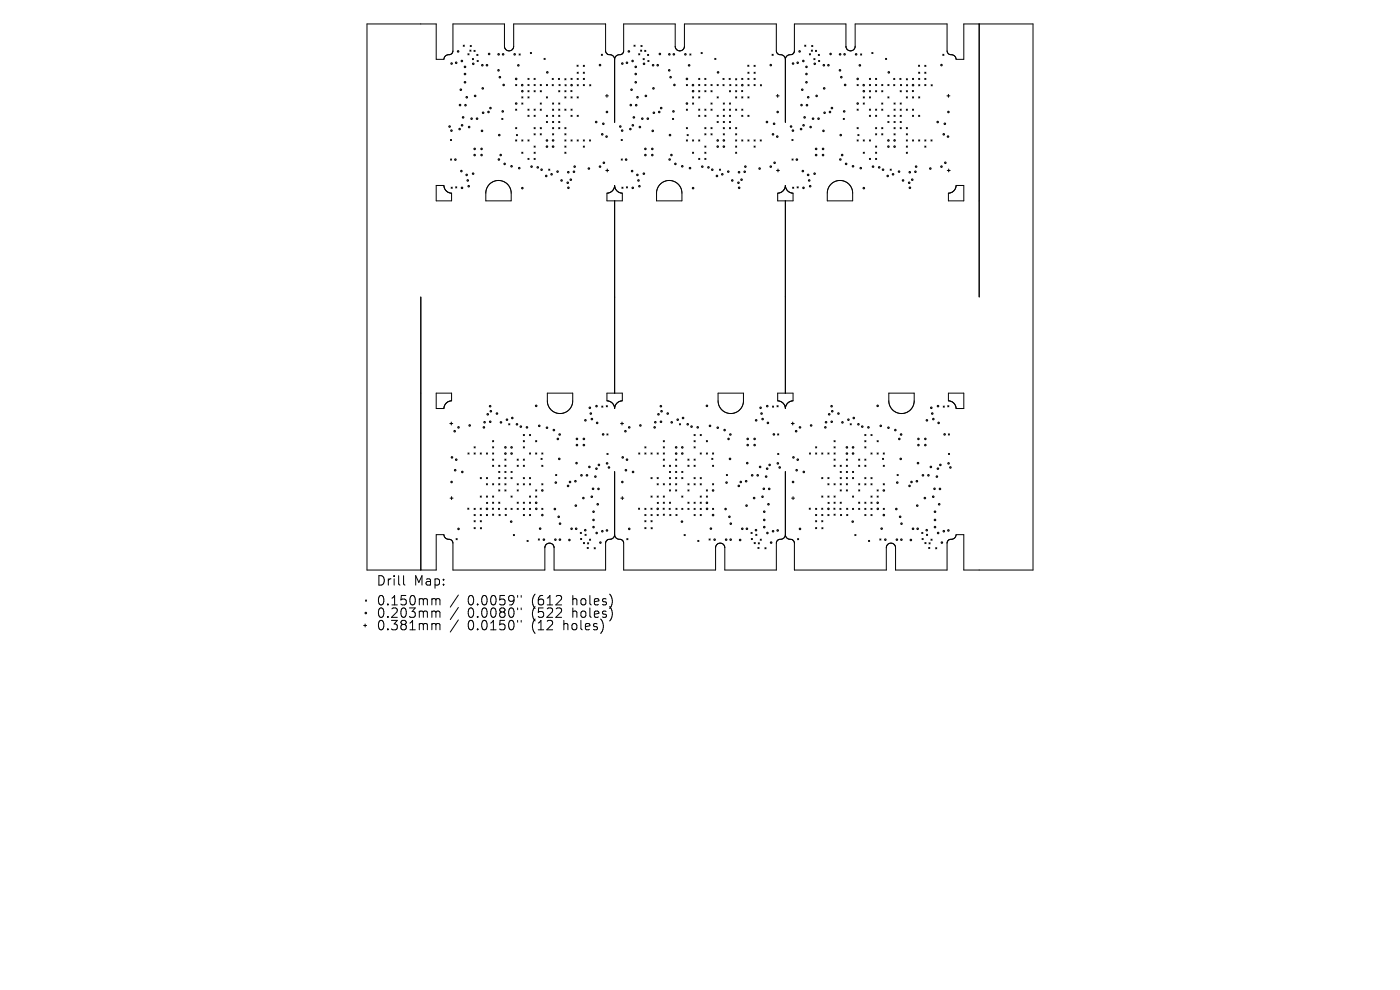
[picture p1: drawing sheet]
<svg xmlns="http://www.w3.org/2000/svg" width="297mm" height="210mm" viewBox="0 0 297 210" stroke-linecap="round" stroke-linejoin="round" font-family="sans-serif">
<defs><g id="words">
<g font-size="2.8">
<text x="79.8" y="124.5">Drill</text>
<text x="87.8" y="124.5">Map:</text>
<text x="79.8" y="128.7">0.150mm</text>
<text x="79.8" y="131.3">0.203mm</text>
<text x="99.2" y="128.7">0.0059&quot;</text>
<text x="99.2" y="131.3">0.0080&quot;</text>
<text x="112.9" y="128.7">(612</text>
<text x="112.9" y="131.3">(522</text>
<text x="121.7" y="128.7">holes)</text>
<text x="121.7" y="131.3">holes)</text>
<text x="79.8" y="134">0.381mm</text>
<text x="99.2" y="134">0.0150&quot;</text>
<text x="112.9" y="134">(12</text>
<text x="119.8" y="134">holes)</text>
</g>
</g></defs>
<g fill="none" stroke="#000" stroke-width=".21">
<path d="M95.4 11.6a1.06 1.06 0 0 0-1.2 1h-1.7v-7.5h-14.6v115.8h14.6v-7.5h1.7a1.24 1.24 0 0 0 1.4 1.1l.4 .3 .1 .4v5.7h19.5v-4.7a.98 .98 0 0 1 1.3-.9M95.4 11.6h.1M96.1 11l-.3 .4-.4 .2M96.1 11v-5.9h10.9v4.7a.98 .98 0 0 0 1 1 .98 .98 0 0 0 1-1v-4.7h19.5v5.7l.1 .4 .3 .3M96.1 11h.1M98.3 9.6l.2 .2M98.5 9.6l-.2 .2M99.3 11.4l.2 .2M99.5 11.4l-.2 .2M99.7 10.6l.2 .3M99.7 9.6l.3 .3M99.9 10.6l-.2 .3"/>
<path d="M100 9.6l-.3 .3M100.2 12.4l.3 .3M100.5 12.4l-.3 .3M100.6 10.7l.2 .2M100.8 10.7l-.2 .2M101.2 11.5l.2 .3M101.2 12.8l.3 .3M101.4 11.5l-.2 .3M101.5 12.8l-.3 .3M109.4 17.9l.2 .3M109.6 17.9l-.2 .3M110.1 11.4l.3 .3"/>
<path d="M110.4 11.4l-.3 .3M112 16.6l.2 .3M112 17.9l.2 .3M112 19.2l.2 .3M112.2 19.2l-.2 .3M112.2 16.6l-.2 .3M112.2 17.9l-.2 .3M112.5 11.1l.3 .3M112.8 11.1l-.3 .3M113.3 16.6l.2 .3M113.3 17.9l.2 .3M113.3 19.2l.2 .3"/>
<path d="M113.5 16.6l-.2 .3M113.5 17.9l-.2 .3M113.5 19.2l-.2 .3M114.6 19.2l.2 .3M114.6 17.9l.3 .3M114.8 19.2l-.2 .3M114.9 17.9l-.3 .3M115.4 12.4l.3 .2M115.7 12.4l-.3 .2M115.9 17.9l.3 .3M116.2 17.9l-.3 .3M117.1 16.6l.3 .3"/>
<path d="M117.1 17.9l.3 .3M117.4 17.9l-.3 .3M117.4 16.6l-.3 .3M118.5 16.6l.2 .3M118.5 19.2l.3 .3M118.6 17.9l.2 .3M118.7 16.6l-.2 .3M118.8 19.2l-.3 .3M118.8 17.9l-.2 .3M119.8 16.7l.3 .2M119.8 19.2l.3 .3M119.9 18l.2 .2"/>
<path d="M120.1 16.7l-.3 .2M120.1 19.2l-.3 .3M120.1 18l-.2 .2M121.1 19.2l.2 .2M121.1 16.6l.3 .3M121.3 19.2l-.2 .2M121.4 16.6l-.3 .3M122.4 13.8l.3 .3M122.4 16.6l.3 .3M122.4 15.3l.3 .3M122.5 18l.2 .2M122.7 13.8l-.3 .3"/>
<path d="M122.7 16.6l-.3 .3M122.7 15.3l-.3 .3M122.7 18l-.2 .2M123.7 17.9l.3 .3M123.7 13.9l.3 .2M123.7 16.6l.3 .3M123.7 15.3l.3 .3M124 17.9l-.3 .3M124 13.9l-.3 .2M124 15.3l-.3 .3M124 16.6l-.3 .3M125.1 18l.2 .2"/>
<path d="M125.3 18l-.2 .2M127.6 11.5l.2 .3M127.8 11.5l-.2 .3M128.9 11.5h.1M129 11.5a1.24 1.24 0 0 1 1.4 1.1M130.4 12.6v13.4M131.6 11.6a1.06 1.06 0 0 0-1.2 1M131.7 11.6h-.1M132.3 11l-.2 .4-.4 .2M132.3 11v-5.9h10.9v4.7a.98 .98 0 0 0 1 1 .98 .98 0 0 0 1-1v-4.7h19.5v5.7l.1 .4 .3 .3M132.3 11h.1M134.5 9.6l.2 .2"/>
<path d="M134.7 9.6l-.2 .2M135.5 11.4l.2 .2M135.7 11.4l-.2 .2M135.9 10.6l.2 .3M136 9.6l.2 .3M136.1 10.6l-.2 .3M136.2 9.6l-.2 .3M136.4 12.4l.3 .3M136.7 12.4l-.3 .3M136.8 10.7l.2 .2M137 10.7l-.2 .2M137.4 11.5l.2 .3"/>
<path d="M137.4 12.8l.3 .3M137.6 11.5l-.2 .3M137.7 12.8l-.3 .3M145.6 17.9l.2 .3M145.8 17.9l-.2 .3M146.3 11.4l.3 .3M146.6 11.4l-.3 .3M148.2 16.6l.3 .3M148.2 17.9l.3 .3M148.2 19.2l.3 .3M148.5 19.2l-.3 .3M148.5 16.6l-.3 .3"/>
<path d="M148.5 17.9l-.3 .3M148.7 11.1l.3 .3M149 11.1l-.3 .3M149.5 16.6l.3 .3M149.5 17.9l.3 .3M149.5 19.2l.3 .3M149.8 16.6l-.3 .3M149.8 17.9l-.3 .3M149.8 19.2l-.3 .3M150.8 19.2l.3 .3M150.8 17.9l.3 .3M151.1 19.2l-.3 .3"/>
<path d="M151.1 17.9l-.3 .3M151.6 12.4l.3 .2M151.9 12.4l-.3 .2M152.1 17.9l.3 .3M152.4 17.9l-.3 .3M153.4 16.6l.2 .3M153.4 17.9l.2 .3M153.6 17.9l-.2 .3M153.6 16.6l-.2 .3M154.7 16.6l.2 .3M154.7 19.2l.3 .3M154.8 17.9l.3 .3"/>
<path d="M154.9 16.6l-.2 .3M155 19.2l-.3 .3M155.1 17.9l-.3 .3M156 16.7l.3 .2M156 19.2l.3 .3M156.1 18l.2 .2M156.3 16.7l-.3 .2M156.3 19.2l-.3 .3M156.3 18l-.2 .2M157.3 19.2l.3 .2M157.4 16.6l.2 .3M157.6 19.2l-.3 .2"/>
<path d="M157.6 16.6l-.2 .3M158.6 13.8l.3 .3M158.7 16.6l.2 .3M158.7 15.3l.2 .3M158.7 18l.2 .2M158.9 13.8l-.3 .3M158.9 16.6l-.2 .3M158.9 15.3l-.2 .3M158.9 18l-.2 .2M160 17.9l.2 .3M160 13.9l.2 .2M160 16.6l.2 .3"/>
<path d="M160 15.3l.2 .3M160.2 17.9l-.2 .3M160.2 13.9l-.2 .2M160.2 15.3l-.2 .3M160.2 16.6l-.2 .3M161.3 18l.3 .2M161.6 18l-.3 .2M163.8 11.5l.2 .3M164 11.5l-.2 .3M165.1 11.5h.1M165.2 11.5a1.24 1.24 0 0 1 1.4 1.1M166.6 12.6a1.23 1.23 0 0 1 1.4-1.1l.4-.2 .1-.5v-5.7h11v4.7a.98 .98 0 0 0 .9 1 .98 .98 0 0 0 1-1v-4.7h19.5v5.7a1.08 1.08 0 0 0 1.3 .9l.5 .4 .1 .5h1.7v-7.5h14.6v115.8h-14.6v-7.5h-1.7a1.27 1.27 0 0 1-1.4 1.1l-.3 .3-.2 .4"/>
<path d="M166.6 12.6v13.4M170.7 9.6l.3 .2M171 9.6l-.3 .2M171.7 11.4l.2 .2M171.9 11.4l-.2 .2M172.1 10.6l.3 .3M172.2 9.6l.2 .3M172.4 10.6l-.3 .3M172.4 9.6l-.2 .3M172.7 12.4l.2 .3M172.9 12.4l-.2 .3M173 10.7l.2 .2"/>
<path d="M173.2 10.7l-.2 .2M173.6 11.5l.2 .3M173.7 12.8l.2 .3M173.8 11.5l-.2 .3M173.9 12.8l-.2 .3M181.8 17.9l.3 .3M182.1 17.9l-.3 .3M182.6 11.4l.2 .3M182.8 11.4l-.2 .3M184.4 16.6l.3 .3M184.4 17.9l.3 .3M184.4 19.2l.3 .3"/>
<path d="M184.7 19.2l-.3 .3M184.7 16.6l-.3 .3M184.7 17.9l-.3 .3M185 11.1l.2 .3M185.2 11.1l-.2 .3M185.7 16.6l.3 .3M185.7 17.9l.3 .3M185.7 19.2l.3 .3M186 16.6l-.3 .3M186 19.2l-.3 .3M186 17.9l-.3 .3M187 19.2l.3 .3"/>
<path d="M187 17.9l.3 .3M187.3 19.2l-.3 .3M187.3 17.9l-.3 .3M187.9 12.4l.2 .2M188.1 12.4l-.2 .2M188.4 17.9l.2 .3M188.6 17.9l-.2 .3M189.6 16.6l.2 .3M189.6 17.9l.2 .3M189.8 17.9l-.2 .3M189.8 16.6l-.2 .3M190.9 16.6l.2 .3"/>
<path d="M191 19.2l.2 .3M191 17.9l.3 .3M191.1 16.6l-.2 .3M191.2 19.2l-.2 .3M191.3 17.9l-.3 .3M192.3 16.7l.2 .2M192.3 19.2l.2 .3M192.3 18l.3 .2M192.5 16.7l-.2 .2M192.5 19.2l-.2 .3M192.6 18l-.3 .2M193.5 19.2l.3 .2"/>
<path d="M193.6 16.6l.2 .3M193.8 19.2l-.3 .2M193.8 16.6l-.2 .3M194.9 13.8l.2 .3M194.9 16.6l.2 .3M194.9 15.3l.2 .3M194.9 18l.2 .2M195.1 13.8l-.2 .3M195.1 16.6l-.2 .3M195.1 15.3l-.2 .3M195.1 18l-.2 .2M196.2 17.9l.2 .3"/>
<path d="M196.2 13.9l.2 .2M196.2 16.6l.2 .3M196.2 15.3l.2 .3M196.4 17.9l-.2 .3M196.4 13.9l-.2 .2M196.4 15.3l-.2 .3M196.4 16.6l-.2 .3M197.5 18l.3 .2M197.8 18l-.3 .2M200 11.5l.3 .3M200.3 11.5l-.3 .3M207.7 5.1v57.9"/>
<path d="M92.5 39.3h1.7l.1 .6 .4 .6 .5 .4 .6 .1v1.6h-3.3zM95.6 29.6l.2 .2M95.6 33.7l.2 .3M95.7 39.7l.2 .3M95.8 29.6l-.2 .2M95.8 33.7l-.2 .3M95.9 39.7l-.2 .3M96.7 39.6l.2 .3M96.9 39.6l-.2 .3M103.9 39a2.69 2.69 0 0 1 2.9-.5 2.69 2.69 0 0 1 1.6 2.5v1.6h-5.3v-1.6a2.69 2.69 0 0 1 .8-2zM106.4 25.1l.3 .3M106.7 25.1l-.3 .3"/>
<path d="M109.4 23.2l.2 .2M109.4 29.7l.2 .2M109.4 27.1l.2 .2M109.5 28.5l.3 .3M109.6 23.2l-.2 .2M109.6 29.7l-.2 .2M109.6 27.1l-.2 .2M109.8 28.5l-.3 .3M110.7 20.5l.2 .3M110.7 21.8l.2 .3M110.7 29.7l.2 .2M110.7 32.3l.2 .2"/>
<path d="M110.9 21.8l-.2 .3M110.9 20.5l-.2 .3M110.9 29.7l-.2 .2M110.9 32.3l-.2 .2M112 20.5l.2 .3M112 29.7l.2 .2M112 33.6l.2 .2M112 23.1l.2 .3M112 24.5l.2 .2M112.2 20.5l-.2 .3M112.2 29.7l-.2 .2M112.2 33.6l-.2 .2"/>
<path d="M112.2 24.5l-.2 .2M112.2 23.1l-.2 .3M113.3 27.1l.2 .2M113.3 33.6l.2 .2M113.3 31l.2 .2M113.3 32.3l.2 .2M113.3 28.4l.2 .2M113.3 23.1l.2 .3M113.3 24.5l.2 .2M113.5 27.1l-.2 .2M113.5 28.4l-.2 .2M113.5 32.3l-.2 .2"/>
<path d="M113.5 31l-.2 .2M113.5 33.6l-.2 .2M113.5 23.1l-.2 .3M113.5 24.5l-.2 .2M114.6 23.2l.2 .2M114.6 28.4l.2 .2M114.6 21.8l.2 .3M114.6 27.1l.2 .2M114.8 21.8l-.2 .3M114.8 28.4l-.2 .2M114.8 27.1l-.2 .2M114.8 23.2l-.2 .2"/>
<path d="M115.9 25.8l.3 .2M115.9 24.5l.3 .2M115.9 20.5l.3 .3M116.2 20.5l-.3 .3M116.2 24.5l-.3 .2M116.2 25.8l-.3 .2M116.4 35.9l.2 .2M116.6 35.9l-.2 .2M117.2 27.1l.3 .2M117.2 25.8l.3 .2M117.2 28.4l.3 .2M117.2 21.8l.3 .3"/>
<path d="M117.2 24.5l.3 .2M117.2 23.2l.3 .2M117.5 21.8l-.3 .3M117.5 23.2l-.3 .2M117.5 25.8l-.3 .2M117.5 24.5l-.3 .2M117.5 28.4l-.3 .2M117.5 27.1l-.3 .2M118.5 27.1l.3 .2M118.5 23.2l.3 .2M118.5 25.8l.3 .2M118.5 21.8l.3 .3"/>
<path d="M118.5 24.5l.3 .2M118.8 21.8l-.3 .3M118.8 24.5l-.3 .2M118.8 23.2l-.3 .2M118.8 27.1l-.3 .2M118.8 25.8l-.3 .2M119.8 29.7l.3 .2M119.8 28.4l.3 .2M119.8 31l.3 .2M119.8 27.1l.3 .2M119.8 23.2l.3 .2M119.8 32.3l.3 .2"/>
<path d="M119.8 20.5l.3 .3M120.1 20.5l-.3 .3M120.1 23.2l-.3 .2M120.1 27.1l-.3 .2M120.1 28.4l-.3 .2M120.1 29.7l-.3 .2M120.1 31l-.3 .2M120.1 32.3l-.3 .2M121.1 24.5l.3 .2M121.1 23.2l.3 .2M121.1 20.5l.3 .3M121.1 29.7l.3 .2"/>
<path d="M121.4 20.5l-.3 .3M121.4 24.5l-.3 .2M121.4 23.2l-.3 .2M121.4 29.7l-.3 .2M122.4 29.7l.3 .2M122.4 24.5l.3 .2M122.4 20.5l.3 .3M122.7 20.5l-.3 .3M122.7 24.5l-.3 .2M122.7 29.7l-.3 .2M123.7 31l.3 .2M123.7 29.7l.3 .2"/>
<path d="M124 29.7l-.3 .2M124 31l-.3 .2M125 29.7l.3 .2M125.3 29.7l-.3 .2M128.4 20.3h.7M128.5 36.2h.6M128.8 20v.6M128.8 35.8v.7M131.8 29.6l.2 .2M131.8 33.7l.2 .3M131.9 39.7l.3 .3M132 29.6l-.2 .2"/>
<path d="M132 33.7l-.2 .3M132.2 39.7l-.3 .3M132.9 39.6l.2 .3M133.1 39.6l-.2 .3M140.1 39a2.69 2.69 0 0 1 2.9-.5 2.69 2.69 0 0 1 1.7 2.5v1.6h-5.4v-1.6a2.69 2.69 0 0 1 .8-2zM142.7 25.1l.2 .3M142.9 25.1l-.2 .3M145.6 23.2l.2 .2M145.6 29.7l.2 .2M145.6 27.1l.2 .2M145.8 28.5l.2 .3M145.8 23.2l-.2 .2"/>
<path d="M145.8 29.7l-.2 .2M145.8 27.1l-.2 .2M146 28.5l-.2 .3M146.9 20.5l.3 .3M146.9 29.7l.3 .2M146.9 21.8l.3 .3M146.9 32.3l.3 .2M147.2 21.8l-.3 .3M147.2 20.5l-.3 .3M147.2 29.7l-.3 .2M147.2 32.3l-.3 .2M148.2 20.5l.3 .3"/>
<path d="M148.2 29.7l.3 .2M148.2 33.6l.3 .2M148.2 23.1l.3 .3M148.2 24.5l.3 .2M148.5 20.5l-.3 .3M148.5 29.7l-.3 .2M148.5 33.6l-.3 .2M148.5 24.5l-.3 .2M148.5 23.1l-.3 .3M149.5 27.1l.3 .2M149.5 33.6l.3 .2M149.5 31l.3 .2"/>
<path d="M149.5 32.3l.3 .2M149.5 28.4l.3 .2M149.5 23.1l.3 .3M149.5 24.5l.3 .2M149.8 27.1l-.3 .2M149.8 28.4l-.3 .2M149.8 32.3l-.3 .2M149.8 31l-.3 .2M149.8 33.6l-.3 .2M149.8 23.1l-.3 .3M149.8 24.5l-.3 .2M150.8 23.2l.3 .2"/>
<path d="M150.8 28.4l.3 .2M150.8 27.1l.3 .2M150.8 21.8l.3 .3M151.1 21.8l-.3 .3M151.1 28.4l-.3 .2M151.1 27.1l-.3 .2M151.1 23.2l-.3 .2M152.1 24.5l.3 .2M152.1 20.5l.3 .3M152.1 25.8l.3 .2M152.4 20.5l-.3 .3M152.4 24.5l-.3 .2"/>
<path d="M152.4 25.8l-.3 .2M152.6 35.9l.3 .2M152.9 35.9l-.3 .2M153.4 25.8l.3 .2M153.4 28.4l.3 .2M153.4 21.8l.3 .3M153.4 23.2l.3 .2M153.4 24.5l.3 .2M153.4 27.1l.3 .2M153.7 21.8l-.3 .3M153.7 23.2l-.3 .2M153.7 25.8l-.3 .2"/>
<path d="M153.7 24.5l-.3 .2M153.7 28.4l-.3 .2M153.7 27.1l-.3 .2M154.7 27.1l.3 .2M154.7 23.2l.3 .2M154.7 24.5l.3 .2M154.7 21.8l.3 .3M154.7 25.8l.3 .2M155 21.8l-.3 .3M155 24.5l-.3 .2M155 23.2l-.3 .2M155 27.1l-.3 .2"/>
<path d="M155 25.8l-.3 .2M156 28.4l.3 .2M156 31l.3 .2M156 27.1l.3 .2M156 29.7l.3 .2M156 20.5l.3 .3M156 23.2l.3 .2M156 32.3l.3 .2M156.3 20.5l-.3 .3M156.3 23.2l-.3 .2M156.3 27.1l-.3 .2M156.3 28.4l-.3 .2"/>
<path d="M156.3 29.7l-.3 .2M156.3 31l-.3 .2M156.3 32.3l-.3 .2M157.4 29.7l.2 .2M157.4 23.2l.2 .2M157.4 24.5l.2 .2M157.4 20.5l.2 .3M157.6 20.5l-.2 .3M157.6 24.5l-.2 .2M157.6 23.2l-.2 .2M157.6 29.7l-.2 .2M158.7 29.7l.2 .2"/>
<path d="M158.7 24.5l.2 .2M158.7 20.5l.2 .3M158.9 20.5l-.2 .3M158.9 24.5l-.2 .2M158.9 29.7l-.2 .2M160 31l.2 .2M160 29.7l.2 .2M160.2 29.7l-.2 .2M160.2 31l-.2 .2M161.3 29.7l.2 .2M161.5 29.7l-.2 .2M164.7 20.3h.6"/>
<path d="M164.7 36.2h.7M165 20v.6M165 35.8v.7M168 29.6l.2 .2M168 33.7l.3 .3M168.1 39.7l.3 .3M168.2 29.6l-.2 .2M168.3 33.7l-.3 .3M168.4 39.7l-.3 .3M169.1 39.6l.2 .3M169.3 39.6l-.2 .3M176.3 39a2.69 2.69 0 0 1 2.9-.5 2.69 2.69 0 0 1 1.7 2.5v1.6h-5.4v-1.6a2.69 2.69 0 0 1 .8-2z"/>
<path d="M178.9 25.1l.2 .3M179.1 25.1l-.2 .3M181.8 23.2l.3 .2M181.8 29.7l.3 .2M181.8 27.1l.3 .2M182 28.5l.2 .3M182.1 23.2l-.3 .2M182.1 29.7l-.3 .2M182.1 27.1l-.3 .2M182.2 28.5l-.2 .3M183.1 20.5l.3 .3M183.1 29.7l.3 .2"/>
<path d="M183.1 21.8l.3 .3M183.1 32.3l.3 .2M183.4 21.8l-.3 .3M183.4 20.5l-.3 .3M183.4 29.7l-.3 .2M183.4 32.3l-.3 .2M184.4 20.5l.3 .3M184.4 29.7l.3 .2M184.4 33.6l.3 .2M184.4 23.1l.3 .3M184.4 24.5l.3 .2M184.7 20.5l-.3 .3"/>
<path d="M184.7 29.7l-.3 .2M184.7 33.6l-.3 .2M184.7 24.5l-.3 .2M184.7 23.1l-.3 .3M185.7 27.1l.3 .2M185.7 31l.3 .2M185.7 32.3l.3 .2M185.7 28.4l.3 .2M185.7 33.6l.3 .2M185.7 23.1l.3 .3M185.7 24.5l.3 .2M186 27.1l-.3 .2"/>
<path d="M186 28.4l-.3 .2M186 32.3l-.3 .2M186 31l-.3 .2M186 33.6l-.3 .2M186 23.1l-.3 .3M186 24.5l-.3 .2M187 23.2l.3 .2M187 28.4l.3 .2M187 21.8l.3 .3M187 27.1l.3 .2M187.3 21.8l-.3 .3M187.3 28.4l-.3 .2"/>
<path d="M187.3 27.1l-.3 .2M187.3 23.2l-.3 .2M188.4 25.8l.2 .2M188.4 24.5l.2 .2M188.4 20.5l.2 .3M188.6 20.5l-.2 .3M188.6 24.5l-.2 .2M188.6 25.8l-.2 .2M188.8 35.9l.3 .2M189.1 35.9l-.3 .2M189.7 27.1l.2 .2M189.7 25.8l.2 .2"/>
<path d="M189.7 23.2l.2 .2M189.7 24.5l.2 .2M189.7 28.4l.2 .2M189.7 21.8l.2 .3M189.9 21.8l-.2 .3M189.9 23.2l-.2 .2M189.9 25.8l-.2 .2M189.9 24.5l-.2 .2M189.9 28.4l-.2 .2M189.9 27.1l-.2 .2M191 27.1l.2 .2M191 24.5l.2 .2"/>
<path d="M191 21.8l.2 .3M191 23.2l.2 .2M191 25.8l.2 .2M191.2 21.8l-.2 .3M191.2 24.5l-.2 .2M191.2 23.2l-.2 .2M191.2 27.1l-.2 .2M191.2 25.8l-.2 .2M192.3 29.7l.2 .2M192.3 28.4l.2 .2M192.3 32.3l.2 .2M192.3 23.2l.2 .2"/>
<path d="M192.3 31l.2 .2M192.3 20.5l.2 .3M192.3 27.1l.2 .2M192.5 20.5l-.2 .3M192.5 23.2l-.2 .2M192.5 27.1l-.2 .2M192.5 28.4l-.2 .2M192.5 29.7l-.2 .2M192.5 31l-.2 .2M192.5 32.3l-.2 .2M193.6 29.7l.2 .2M193.6 24.5l.2 .2"/>
<path d="M193.6 23.2l.2 .2M193.6 20.5l.2 .3M193.8 20.5l-.2 .3M193.8 24.5l-.2 .2M193.8 23.2l-.2 .2M193.8 29.7l-.2 .2M194.9 24.5l.2 .2M194.9 20.5l.2 .3M194.9 29.7l.2 .2M195.1 20.5l-.2 .3M195.1 24.5l-.2 .2M195.1 29.7l-.2 .2"/>
<path d="M196.2 29.7l.2 .2M196.2 31l.2 .2M196.4 29.7l-.2 .2M196.4 31l-.2 .2M197.5 29.7l.2 .2M197.7 29.7l-.2 .2M200.9 20.3h.6M201 36.2h.6M201.2 20v.6M201.3 35.8v.7M202.8 39.3h1.7v3.3h-3.3v-1.6l.6-.1 .5-.4 .4-.5zM128.8 41l.5-.1 .6-.4 .3-.5 .2-.7 .1 .7 .4 .5 .5 .4 .6 .1v1.6h-3.2z"/>
<path d="M130.4 42.6v40.8M165 41l.6-.1 .5-.4 .4-.5 .1-.7 .2 .7 .3 .5 .6 .4 .5 .1v1.6h-3.2zM166.6 42.6v40.8M89.3 63v57.9M92.5 83.4h3.3v1.6l-.6 .1-.5 .4-.4 .6-.1 .6h-1.7zM95.4 89.8h.6M95.7 89.5v.7M99.3 96.1l.2 .2M99.5 96.1l-.2 .2M100.6 94.8l.2 .2M100.6 96.1l.2 .2M100.8 94.8l-.2 .2"/>
<path d="M100.8 96.1l-.2 .2M101.9 96.1l.2 .2M102.1 96.1l-.2 .2M103.2 96.1l.2 .2M103.4 96.1l-.2 .2M104.5 98.7l.2 .2M104.5 97.4l.2 .2M104.5 93.5l.2 .2M104.5 94.8l.2 .2M104.5 96.1l.2 .2M104.7 93.5l-.2 .2M104.7 98.7l-.2 .2"/>
<path d="M104.7 94.8l-.2 .2M104.7 96.1l-.2 .2M104.7 97.4l-.2 .2M105.8 98.7l.2 .2M105.8 100l.2 .2M106 98.7l-.2 .2M106 100l-.2 .2M107.1 100l.2 .2M107.1 97.4l.2 .2M107.1 98.7l.2 .2M107.3 100l-.2 .2M107.3 97.4l-.2 .2"/>
<path d="M107.3 98.7l-.2 .2M107.9 89.9l.3 .2M108.2 89.9l-.3 .2M108.4 100l.3 .2M108.7 100l-.3 .2M109.7 98.7l.3 .2M109.7 97.4l.3 .2M110 98.7l-.3 .2M110 97.4l-.3 .2M111 98.7l.3 .2M111 92.2l.3 .2M111 93.5l.3 .2"/>
<path d="M111 94.8l.3 .2M111 97.4l.3 .2M111.3 98.7l-.3 .2M111.3 97.4l-.3 .2M111.3 92.2l-.3 .2M111.3 93.5l-.3 .2M111.3 94.8l-.3 .2M112.3 96.1l.3 .2M112.3 92.2l.3 .2M112.6 96.1l-.3 .2M112.6 92.2l-.3 .2M113.6 96.1l.3 .2"/>
<path d="M113.6 93.5l.3 .2M113.9 96.1l-.3 .2M113.9 93.5l-.3 .2M114.8 97.2l.2 .3M114.9 98.7l.3 .2M114.9 96.1l.3 .2M115 97.2l-.2 .3M115.2 98.7l-.3 .2M115.2 96.1l-.3 .2M116.1 83.4h5.4v1.6a2.69 2.69 0 0 1-2.7 2.7 2.69 2.69 0 0 1-2.7-2.7zM127.7 86.1l.2 .3M127.9 86.1l-.2 .3"/>
<path d="M128.6 86.1l.3 .2M128.7 92l.3 .3M128.8 83.4h3.2v1.6l-.6 .1-.5 .4-.4 .5-.1 .7-.2-.7-.3-.5-.5-.3-.6-.2zM128.8 96.2l.2 .2M128.9 86.1l-.3 .2M129 92l-.3 .3M129 96.2l-.2 .2M131.6 89.8h.7M132 89.5v.7M135.5 96.1l.2 .2M135.7 96.1l-.2 .2M136.8 94.8l.2 .2"/>
<path d="M136.8 96.1l.2 .2M137 94.8l-.2 .2M137 96.1l-.2 .2M138.1 96.1l.2 .2M138.3 96.1l-.2 .2M139.4 96.1l.3 .2M139.7 96.1l-.3 .2M140.7 98.7l.3 .2M140.7 97.4l.3 .2M140.7 93.5l.3 .2M140.7 94.8l.3 .2M140.7 96.1l.3 .2"/>
<path d="M141 98.7l-.3 .2M141 93.5l-.3 .2M141 94.8l-.3 .2M141 96.1l-.3 .2M141 97.4l-.3 .2M142 100l.3 .2M142 98.7l.3 .2M142.3 98.7l-.3 .2M142.3 100l-.3 .2M143.3 100l.3 .2M143.3 97.4l.3 .2M143.3 98.7l.3 .2"/>
<path d="M143.6 100l-.3 .2M143.6 97.4l-.3 .2M143.6 98.7l-.3 .2M144.1 89.9l.3 .2M144.4 89.9l-.3 .2M144.6 100l.3 .2M144.9 100l-.3 .2M145.9 98.7l.3 .2M145.9 97.4l.3 .2M146.2 98.7l-.3 .2M146.2 97.4l-.3 .2M147.2 98.7l.3 .2"/>
<path d="M147.2 92.2l.3 .2M147.2 93.5l.3 .2M147.2 94.8l.3 .2M147.2 97.4l.3 .2M147.5 92.2l-.3 .2M147.5 98.7l-.3 .2M147.5 97.4l-.3 .2M147.5 93.5l-.3 .2M147.5 94.8l-.3 .2M148.5 96.1l.3 .2M148.5 92.2l.3 .2M148.8 96.1l-.3 .2"/>
<path d="M148.8 92.2l-.3 .2M149.8 96.1l.3 .2M149.8 93.5l.3 .2M150.1 96.1l-.3 .2M150.1 93.5l-.3 .2M151 97.2l.2 .3M151.2 98.7l.2 .2M151.2 96.1l.2 .2M151.2 97.2l-.2 .3M151.4 98.7l-.2 .2M151.4 96.1l-.2 .2M152.3 83.4h5.4v1.6a2.69 2.69 0 0 1-2.7 2.7 2.69 2.69 0 0 1-2.7-2.7z"/>
<path d="M163.9 86.1l.2 .3M164.1 86.1l-.2 .3M164.8 86.1l.3 .2M165 92l.2 .3M165 83.4h3.2v1.6l-.5 .1-.6 .4-.3 .5-.2 .7-.1-.7-.4-.5-.5-.3-.6-.2zM165 96.2l.2 .2M165.1 86.1l-.3 .2M165.2 92l-.2 .3M165.2 96.2l-.2 .2M167.9 89.8h.6M168.2 89.5v.7M171.7 96.1l.3 .2"/>
<path d="M172 96.1l-.3 .2M173 94.8l.3 .2M173 96.1l.3 .2M173.3 94.8l-.3 .2M173.3 96.1l-.3 .2M174.3 96.1l.3 .2M174.6 96.1l-.3 .2M175.6 96.1l.3 .2M175.9 96.1l-.3 .2M176.9 98.7l.3 .2M176.9 97.4l.3 .2M176.9 93.5l.3 .2"/>
<path d="M176.9 94.8l.3 .2M176.9 96.1l.3 .2M177.2 98.7l-.3 .2M177.2 93.5l-.3 .2M177.2 94.8l-.3 .2M177.2 96.1l-.3 .2M177.2 97.4l-.3 .2M178.2 100l.3 .2M178.2 98.7l.3 .2M178.5 98.7l-.3 .2M178.5 100l-.3 .2M179.5 100l.3 .2"/>
<path d="M179.5 97.4l.3 .2M179.5 98.7l.3 .2M179.8 100l-.3 .2M179.8 97.4l-.3 .2M179.8 98.7l-.3 .2M180.4 89.9l.2 .2M180.6 89.9l-.2 .2M180.8 100l.3 .2M181.1 100l-.3 .2M182.2 97.4l.2 .2M182.2 98.7l.2 .2M182.4 98.7l-.2 .2"/>
<path d="M182.4 97.4l-.2 .2M183.5 98.7l.2 .2M183.5 92.2l.2 .2M183.5 93.5l.2 .2M183.5 94.8l.2 .2M183.5 97.4l.2 .2M183.7 92.2l-.2 .2M183.7 98.7l-.2 .2M183.7 97.4l-.2 .2M183.7 93.5l-.2 .2M183.7 94.8l-.2 .2M184.8 96.1l.2 .2"/>
<path d="M184.8 92.2l.2 .2M185 96.1l-.2 .2M185 92.2l-.2 .2M186.1 93.5l.2 .2M186.1 96.1l.2 .2M186.3 96.1l-.2 .2M186.3 93.5l-.2 .2M187.2 97.2l.3 .3M187.4 98.7l.2 .2M187.4 96.1l.2 .2M187.5 97.2l-.3 .3M187.6 98.7l-.2 .2"/>
<path d="M187.6 96.1l-.2 .2M188.6 83.4h5.3v1.6a2.69 2.69 0 0 1-2.7 2.7 2.69 2.69 0 0 1-2.6-2.7zM200.1 86.1l.2 .3M200.3 86.1l-.2 .3M201.1 86.1l.2 .2M201.2 92l.2 .3M201.2 83.4h3.3v3.3h-1.7l-.1-.6-.4-.6-.4-.3-.7-.2zM201.2 96.2l.2 .2M201.3 86.1l-.2 .2M201.4 92l-.2 .3M201.4 96.2l-.2 .2M95.5 105.7h.6"/>
<path d="M95.8 105.4v.6M96.8 114.3l.2 .2M97 114.3l-.2 .2M99.2 107.8l.3 .2M99.5 107.8l-.3 .2M100.6 109.1l.2 .3M100.6 110.4l.2 .3M100.6 107.8l.2 .3M100.6 111.9l.2 .3M100.8 109.1l-.2 .3M100.8 110.4l-.2 .3M100.8 107.8l-.2 .3"/>
<path d="M100.8 111.9l-.2 .3M101.9 107.8l.2 .2M101.9 110.4l.2 .3M101.9 101.3l.2 .2M101.9 105.2l.2 .3M101.9 109.1l.2 .3M101.9 111.9l.3 .3M102.1 107.8l-.2 .2M102.1 110.4l-.2 .3M102.1 101.3l-.2 .2M102.1 105.2l-.2 .3M102.1 109.1l-.2 .3"/>
<path d="M102.2 111.9l-.3 .3M103.2 109.1l.2 .3M103.2 102.6l.2 .3M103.2 101.3l.2 .2M103.2 105.2l.2 .3M103.2 106.6l.3 .2M103.4 109.1l-.2 .3M103.4 105.2l-.2 .3M103.4 101.3l-.2 .2M103.4 102.6l-.2 .3M103.5 106.6l-.3 .2M104.5 107.8l.2 .2"/>
<path d="M104.5 106.5l.2 .3M104.5 109.1l.2 .2M104.5 102.6l.2 .3M104.5 105.2l.2 .3M104.7 107.8l-.2 .2M104.7 106.5l-.2 .3M104.7 109.1l-.2 .2M104.7 105.2l-.2 .3M104.7 102.6l-.2 .3M105.7 107.8l.3 .3M105.8 102.6l.2 .3M105.8 101.3l.2 .2"/>
<path d="M105.8 103.9l.2 .3M105.8 106.5l.2 .3M105.9 109.1l.2 .3M106 107.8l-.3 .3M106 103.9l-.2 .3M106 102.6l-.2 .3M106 106.5l-.2 .3M106 101.3l-.2 .2M106.1 109.1l-.2 .3M107.1 103.9l.2 .3M107.1 102.6l.2 .3M107.1 101.3l.2 .2"/>
<path d="M107.2 107.8l.2 .3M107.2 109.1l.2 .3M107.3 102.6l-.2 .3M107.3 103.9l-.2 .3M107.3 101.3l-.2 .2M107.4 107.8l-.2 .3M107.4 109.1l-.2 .3M108.4 107.8l.3 .3M108.4 105.2l.3 .3M108.4 101.3l.3 .2M108.7 107.8l-.3 .3M108.7 101.3l-.3 .2"/>
<path d="M108.7 105.2l-.3 .3M108.9 113.4l.2 .2M109.1 113.4l-.2 .2M109.7 107.8l.3 .3M109.7 102.6l.3 .3M109.7 103.9l.3 .3M109.7 106.5l.3 .3M110 107.8l-.3 .3M110 102.6l-.3 .3M110 103.9l-.3 .3M110 106.5l-.3 .3M111 106.5l.3 .3"/>
<path d="M111 102.6l.3 .3M111 107.8l.3 .3M111 101.3l.3 .3M111 109.1l.3 .3M111.3 101.3l-.3 .3M111.3 106.5l-.3 .3M111.3 102.6l-.3 .3M111.3 107.8l-.3 .3M111.3 109.1l-.3 .3M111.8 114.6l.3 .3M112.1 114.6l-.3 .3M112.3 107.8l.3 .3"/>
<path d="M112.3 101.3l.3 .3M112.3 106.5l.3 .3M112.3 109.1l.3 .3M112.3 102.6l.3 .3M112.3 105.2l.3 .3M112.6 101.3l-.3 .3M112.6 106.5l-.3 .3M112.6 107.8l-.3 .3M112.6 102.6l-.3 .3M112.6 109.1l-.3 .3M112.6 105.2l-.3 .3M113.6 105.2l.3 .3"/>
<path d="M113.6 103.9l.3 .3M113.9 103.9l-.3 .3M113.9 105.2l-.3 .3M114.2 114.3l.2 .3M114.4 114.3l-.2 .3M114.9 107.8l.3 .3M114.9 102.6l.3 .3M115.2 102.6l-.3 .3M115.2 107.8l-.3 .3M116.9 115.3h.1M117.9 100.7l.2 .2M118.1 100.7l-.2 .2"/>
<path d="M123.1 112.9l.2 .3M123.2 114.2l.2 .3M123.3 112.9l-.2 .3M123.4 114.2l-.2 .3M123.8 115.1l.2 .2M124 115.1l-.2 .2M124.1 113.3l.2 .3M124.3 113.3l-.2 .3M124.6 116.1l.2 .3M124.6 115.1l.3 .3M124.8 116.1l-.2 .3M124.9 115.1l-.3 .3"/>
<path d="M125.1 114.4l.2 .2M125.3 114.4l-.2 .2M126 116.2l.3 .2M126.3 116.2l-.3 .2M130.4 113.4a1.27 1.27 0 0 1-1.5 1.1l-.4 .6v5.8h-11v-4.9l-.1-.4-.4-.3M130.4 100v13.4M130.4 113.4a1.24 1.24 0 0 0 1.4 1.1l.4 .3 .1 .4v5.7h19.5v-4.7a.98 .98 0 0 1 1.3-.9M131.7 105.7h.6M132 105.4v.6M133 114.3l.2 .2M133.2 114.3l-.2 .2M135.4 107.8l.3 .2"/>
<path d="M135.7 107.8l-.3 .2M136.8 109.1l.2 .3M136.8 110.4l.2 .3M136.8 107.8l.2 .3M136.8 111.9l.2 .3M137 109.1l-.2 .3M137 110.4l-.2 .3M137 107.8l-.2 .3M137 111.9l-.2 .3M138.1 107.8l.2 .2M138.1 110.4l.2 .3M138.1 101.3l.2 .2"/>
<path d="M138.1 105.2l.2 .3M138.1 109.1l.2 .3M138.1 111.9l.3 .3M138.3 107.8l-.2 .2M138.3 110.4l-.2 .3M138.3 101.3l-.2 .2M138.3 105.2l-.2 .3M138.3 109.1l-.2 .3M138.4 111.9l-.3 .3M139.4 109.1l.2 .3M139.4 102.6l.3 .3M139.4 101.3l.3 .2"/>
<path d="M139.4 105.2l.3 .3M139.4 106.6l.3 .2M139.6 109.1l-.2 .3M139.7 105.2l-.3 .3M139.7 101.3l-.3 .2M139.7 102.6l-.3 .3M139.7 106.6l-.3 .2M140.7 107.8l.2 .2M140.7 106.5l.3 .3M140.7 109.1l.3 .2M140.7 102.6l.3 .3M140.7 105.2l.3 .3"/>
<path d="M140.9 107.8l-.2 .2M141 106.5l-.3 .3M141 109.1l-.3 .2M141 105.2l-.3 .3M141 102.6l-.3 .3M142 107.8l.2 .3M142 102.6l.3 .3M142 101.3l.3 .2M142 103.9l.3 .3M142 106.5l.3 .3M142.1 109.1l.2 .3M142.2 107.8l-.2 .3"/>
<path d="M142.3 103.9l-.3 .3M142.3 102.6l-.3 .3M142.3 106.5l-.3 .3M142.3 101.3l-.3 .2M142.3 109.1l-.2 .3M143.3 103.9l.3 .3M143.3 101.3l.3 .2M143.3 102.6l.3 .3M143.4 107.8l.2 .3M143.4 109.1l.2 .3M143.6 102.6l-.3 .3M143.6 103.9l-.3 .3"/>
<path d="M143.6 101.3l-.3 .2M143.6 107.8l-.2 .3M143.6 109.1l-.2 .3M144.6 107.8l.3 .3M144.6 105.2l.3 .3M144.6 101.3l.3 .2M144.9 107.8l-.3 .3M144.9 101.3l-.3 .2M144.9 105.2l-.3 .3M145.1 113.4l.3 .2M145.4 113.4l-.3 .2M145.9 107.8l.3 .3"/>
<path d="M145.9 106.5l.3 .3M145.9 103.9l.3 .3M145.9 102.6l.3 .3M146.2 107.8l-.3 .3M146.2 102.6l-.3 .3M146.2 103.9l-.3 .3M146.2 106.5l-.3 .3M147.2 107.8l.3 .3M147.2 106.5l.3 .3M147.2 101.3l.3 .3M147.2 102.6l.3 .3M147.2 109.1l.3 .3"/>
<path d="M147.5 101.3l-.3 .3M147.5 106.5l-.3 .3M147.5 102.6l-.3 .3M147.5 107.8l-.3 .3M147.5 109.1l-.3 .3M148 114.6l.3 .3M148.3 114.6l-.3 .3M148.5 109.1l.3 .3M148.5 107.8l.3 .3M148.5 101.3l.3 .3M148.5 102.6l.3 .3M148.5 106.5l.3 .3"/>
<path d="M148.5 105.2l.3 .3M148.8 101.3l-.3 .3M148.8 106.5l-.3 .3M148.8 107.8l-.3 .3M148.8 102.6l-.3 .3M148.8 109.1l-.3 .3M148.8 105.2l-.3 .3M149.8 103.9l.3 .3M149.8 105.2l.3 .3M150.1 103.9l-.3 .3M150.1 105.2l-.3 .3M150.4 114.3l.3 .3"/>
<path d="M150.7 114.3l-.3 .3M151.2 107.8l.2 .3M151.2 102.6l.2 .3M151.4 102.6l-.2 .3M151.4 107.8l-.2 .3M153.1 115.3h.1M154.1 100.7l.2 .2M154.3 100.7l-.2 .2M159.3 112.9l.3 .3M159.4 114.2l.2 .3M159.6 112.9l-.3 .3M159.6 114.2l-.2 .3"/>
<path d="M160 115.1l.2 .2M160.2 115.1l-.2 .2M160.3 113.3l.3 .3M160.6 113.3l-.3 .3M160.8 116.1l.2 .3M160.9 115.1l.2 .3M161 116.1l-.2 .3M161.1 115.1l-.2 .3M161.3 114.4l.2 .2M161.5 114.4l-.2 .2M162.3 116.2l.2 .2M162.5 116.2l-.2 .2"/>
<path d="M164.7 115.2v5.7h-10.9v-4.8l-.2-.5-.4-.3M164.7 115.2h.1M166.6 113.4a1.27 1.27 0 0 1-1.5 1.1l-.3 .3-.1 .4M166.6 100v13.4M166.6 113.4a1.06 1.06 0 0 0 1.2 1M167.8 114.4h.1M167.9 114.4l.4 .3 .2 .4v5.8h19.5v-4.7a.98 .98 0 0 1 1-1 .98 .98 0 0 1 1 1v4.7h10.9v-5.7M167.9 105.7h.7M168.2 105.4v.6M169.2 114.3l.2 .2M169.4 114.3l-.2 .2M171.7 107.8l.2 .2"/>
<path d="M171.9 107.8l-.2 .2M173 109.1l.3 .3M173 110.4l.3 .3M173 107.8l.3 .3M173 111.9l.3 .3M173.3 109.1l-.3 .3M173.3 110.4l-.3 .3M173.3 107.8l-.3 .3M173.3 111.9l-.3 .3M174.3 107.8l.3 .2M174.3 110.4l.3 .3M174.3 101.3l.3 .2"/>
<path d="M174.3 105.2l.3 .3M174.3 109.1l.3 .3M174.3 111.9l.3 .3M174.6 107.8l-.3 .2M174.6 110.4l-.3 .3M174.6 101.3l-.3 .2M174.6 105.2l-.3 .3M174.6 109.1l-.3 .3M174.6 111.9l-.3 .3M175.6 109.1l.3 .3M175.6 102.6l.3 .3M175.6 101.3l.3 .2"/>
<path d="M175.6 105.2l.3 .3M175.7 106.6l.2 .2M175.9 109.1l-.3 .3M175.9 105.2l-.3 .3M175.9 101.3l-.3 .2M175.9 102.6l-.3 .3M175.9 106.6l-.2 .2M176.9 107.8l.2 .2M176.9 106.5l.3 .3M176.9 109.1l.3 .2M176.9 102.6l.3 .3M176.9 105.2l.3 .3"/>
<path d="M177.1 107.8l-.2 .2M177.2 106.5l-.3 .3M177.2 109.1l-.3 .2M177.2 105.2l-.3 .3M177.2 102.6l-.3 .3M178.2 107.8l.2 .3M178.2 102.6l.3 .3M178.2 101.3l.3 .2M178.2 103.9l.3 .3M178.2 106.5l.3 .3M178.3 109.1l.3 .3M178.4 107.8l-.2 .3"/>
<path d="M178.5 103.9l-.3 .3M178.5 102.6l-.3 .3M178.5 106.5l-.3 .3M178.5 101.3l-.3 .2M178.6 109.1l-.3 .3M179.5 103.9l.3 .3M179.5 101.3l.3 .2M179.5 102.6l.3 .3M179.6 107.8l.3 .3M179.6 109.1l.3 .3M179.8 102.6l-.3 .3M179.8 103.9l-.3 .3"/>
<path d="M179.8 101.3l-.3 .2M179.9 107.8l-.3 .3M179.9 109.1l-.3 .3M180.8 107.8l.3 .3M180.8 105.2l.3 .3M180.8 101.3l.3 .2M181.1 107.8l-.3 .3M181.1 101.3l-.3 .2M181.1 105.2l-.3 .3M181.3 113.4l.3 .2M181.6 113.4l-.3 .2M182.2 107.8l.2 .3"/>
<path d="M182.2 106.5l.2 .3M182.2 103.9l.2 .3M182.2 102.6l.2 .3M182.4 107.8l-.2 .3M182.4 102.6l-.2 .3M182.4 103.9l-.2 .3M182.4 106.5l-.2 .3M183.5 107.8l.2 .3M183.5 101.3l.2 .3M183.5 102.6l.2 .3M183.5 106.5l.2 .3M183.5 109.1l.2 .3"/>
<path d="M183.7 101.3l-.2 .3M183.7 106.5l-.2 .3M183.7 102.6l-.2 .3M183.7 107.8l-.2 .3M183.7 109.1l-.2 .3M184.2 114.6l.3 .3M184.5 114.6l-.3 .3M184.8 109.1l.2 .3M184.8 106.5l.2 .3M184.8 102.6l.2 .3M184.8 107.8l.2 .3M184.8 101.3l.2 .3"/>
<path d="M184.8 105.2l.2 .3M185 101.3l-.2 .3M185 106.5l-.2 .3M185 107.8l-.2 .3M185 102.6l-.2 .3M185 109.1l-.2 .3M185 105.2l-.2 .3M186.1 103.9l.2 .3M186.1 105.2l.2 .3M186.3 103.9l-.2 .3M186.3 105.2l-.2 .3M186.6 114.3l.3 .3"/>
<path d="M186.9 114.3l-.3 .3M187.4 107.8l.2 .3M187.4 102.6l.2 .3M187.6 102.6l-.2 .3M187.6 107.8l-.2 .3M190.3 100.7l.3 .2M190.6 100.7l-.3 .2M195.5 112.9l.3 .3M195.6 114.2l.3 .3M195.8 112.9l-.3 .3M195.9 114.2l-.3 .3M196.2 115.1l.3 .2"/>
<path d="M196.5 115.1l-.3 .2M196.5 113.3l.3 .3M196.8 113.3l-.3 .3M197 116.1l.3 .3M197.1 115.1l.2 .3M197.3 116.1l-.3 .3M197.3 115.1l-.2 .3M197.5 114.4l.2 .2M197.7 114.4l-.2 .2M198.5 116.2l.2 .2M198.7 116.2l-.2 .2M200.9 115.2h.1"/>
<path d="M77.2 132.7h.6M77.5 132.4v.6M77.5 127.3l.3 .2M77.8 127.3l-.3 .2M85.6 122.1v1.7l.3 .3M91.9 127h.3l.3 .3M91.9 129.6h.3l.3 .3M91.9 132.3h.3l.3 .3M92.5 127.3l.3-.3 .4 .1 .1 1.2M92.5 127.3v1M92.5 129.9v1.1M92.5 132.6v1"/>
<path d="M92.5 129.9l.3-.3 .4 .1 .1 1.3M92.5 132.6l.3-.3 .4 .1 .1 1.2M97.2 126.2l-1.7 2.6M97.2 128.9l-1.7 2.5M97.2 131.5l-1.7 2.6M109.8 126.3v.4M109.8 129v.3M109.8 131.6v.4M110.6 126.3v.4M110.6 129v.3M110.6 131.6v.4"/>
<circle cx="95.8" cy="13.5" r=".17"/>
<circle cx="96.8" cy="13.3" r=".17"/>
<circle cx="97.2" cy="10.9" r=".17"/>
<circle cx="97.8" cy="19" r=".17"/>
<circle cx="98" cy="12.9" r=".17"/>
<circle cx="98.6" cy="14.2" r=".17"/>
<circle cx="98.6" cy="15.7" r=".17"/>
<circle cx="98.6" cy="17.5" r=".17"/>
<circle cx="100.4" cy="13.5" r=".17"/>
<circle cx="102.3" cy="13.8" r=".17"/>
<circle cx="102.4" cy="18.7" r=".17"/>
<circle cx="103.3" cy="13.8" r=".17"/>
<circle cx="103.8" cy="11.5" r=".17"/>
<circle cx="105.8" cy="14.9" r=".17"/>
<circle cx="105.8" cy="11.5" r=".17"/>
<circle cx="106" cy="16.4" r=".17"/>
<circle cx="106.7" cy="11.5" r=".17"/>
<circle cx="106.9" cy="18" r=".17"/>
<circle cx="109.2" cy="11.5" r=".17"/>
<circle cx="109.5" cy="16.7" r=".17"/>
<circle cx="110" cy="13.9" r=".17"/>
<circle cx="110.8" cy="18.1" r=".17"/>
<circle cx="110.8" cy="19.3" r=".17"/>
<circle cx="116.1" cy="15.4" r=".17"/>
<circle cx="121.3" cy="18.1" r=".17"/>
<circle cx="127.3" cy="13.8" r=".17"/>
<circle cx="132" cy="13.5" r=".17"/>
<circle cx="133" cy="13.3" r=".17"/>
<circle cx="133.4" cy="10.9" r=".17"/>
<circle cx="134" cy="19" r=".17"/>
<circle cx="134.2" cy="12.9" r=".17"/>
<circle cx="134.9" cy="14.2" r=".17"/>
<circle cx="134.9" cy="15.7" r=".17"/>
<circle cx="134.9" cy="17.5" r=".17"/>
<circle cx="136.6" cy="13.5" r=".17"/>
<circle cx="138.5" cy="13.8" r=".17"/>
<circle cx="138.6" cy="18.7" r=".17"/>
<circle cx="139.5" cy="13.8" r=".17"/>
<circle cx="140" cy="11.5" r=".17"/>
<circle cx="142" cy="14.9" r=".17"/>
<circle cx="142" cy="11.5" r=".17"/>
<circle cx="142.3" cy="16.4" r=".17"/>
<circle cx="143" cy="11.5" r=".17"/>
<circle cx="143.1" cy="18" r=".17"/>
<circle cx="145.4" cy="11.5" r=".17"/>
<circle cx="145.7" cy="16.7" r=".17"/>
<circle cx="146.2" cy="13.9" r=".17"/>
<circle cx="147" cy="18.1" r=".17"/>
<circle cx="147" cy="19.3" r=".17"/>
<circle cx="152.3" cy="15.4" r=".17"/>
<circle cx="157.5" cy="18.1" r=".17"/>
<circle cx="163.5" cy="13.8" r=".17"/>
<circle cx="168.2" cy="13.5" r=".17"/>
<circle cx="169.2" cy="13.3" r=".17"/>
<circle cx="169.6" cy="10.9" r=".17"/>
<circle cx="170.2" cy="19" r=".17"/>
<circle cx="170.4" cy="12.9" r=".17"/>
<circle cx="171.1" cy="15.7" r=".17"/>
<circle cx="171.1" cy="14.2" r=".17"/>
<circle cx="171.1" cy="17.5" r=".17"/>
<circle cx="172.8" cy="13.5" r=".17"/>
<circle cx="174.8" cy="13.8" r=".17"/>
<circle cx="174.8" cy="18.7" r=".17"/>
<circle cx="175.7" cy="13.8" r=".17"/>
<circle cx="176.2" cy="11.5" r=".17"/>
<circle cx="178.2" cy="14.9" r=".17"/>
<circle cx="178.2" cy="11.5" r=".17"/>
<circle cx="178.5" cy="16.4" r=".17"/>
<circle cx="179.2" cy="11.5" r=".17"/>
<circle cx="179.3" cy="18" r=".17"/>
<circle cx="181.6" cy="11.5" r=".17"/>
<circle cx="181.9" cy="16.7" r=".17"/>
<circle cx="182.4" cy="13.9" r=".17"/>
<circle cx="183.2" cy="18.1" r=".17"/>
<circle cx="183.3" cy="19.3" r=".17"/>
<circle cx="188.6" cy="15.4" r=".17"/>
<circle cx="193.7" cy="18.1" r=".17"/>
<circle cx="199.7" cy="13.8" r=".17"/>
<circle cx="95.4" cy="26.8" r=".17"/>
<circle cx="95.8" cy="27.7" r=".17"/>
<circle cx="96.6" cy="33.9" r=".17"/>
<circle cx="97.5" cy="27.4" r=".17"/>
<circle cx="97.6" cy="22.3" r=".17"/>
<circle cx="97.9" cy="36.3" r=".17"/>
<circle cx="98" cy="39.8" r=".17"/>
<circle cx="98" cy="26.6" r=".17"/>
<circle cx="98.2" cy="24.9" r=".17"/>
<circle cx="98.7" cy="22.3" r=".17"/>
<circle cx="99" cy="37.1" r=".17"/>
<circle cx="99" cy="20.6" r=".17"/>
<circle cx="99.2" cy="38.3" r=".17"/>
<circle cx="99.4" cy="39.5" r=".17"/>
<circle cx="99.5" cy="27" r=".17"/>
<circle cx="100" cy="25.2" r=".17"/>
<circle cx="100.4" cy="36.8" r=".17"/>
<circle cx="100.7" cy="32.9" r=".17"/>
<circle cx="100.7" cy="31.6" r=".17"/>
<circle cx="100.8" cy="20.3" r=".17"/>
<circle cx="101.2" cy="25.2" r=".17"/>
<circle cx="102.2" cy="32.9" r=".17"/>
<circle cx="102.2" cy="31.6" r=".17"/>
<circle cx="102.3" cy="27.8" r=".17"/>
<circle cx="102.5" cy="23.9" r=".17"/>
<circle cx="103.6" cy="23.8" r=".17"/>
<circle cx="104" cy="22.9" r=".17"/>
<circle cx="105.8" cy="33.8" r=".17"/>
<circle cx="105.9" cy="28.7" r=".17"/>
<circle cx="106.2" cy="32.9" r=".17"/>
<circle cx="106.7" cy="23.6" r=".17"/>
<circle cx="107.1" cy="34.8" r=".17"/>
<circle cx="108.5" cy="35.3" r=".17"/>
<circle cx="109.5" cy="22" r=".17"/>
<circle cx="110.2" cy="35.7" r=".17"/>
<circle cx="110.8" cy="39.9" r=".17"/>
<circle cx="112.8" cy="35.3" r=".17"/>
<circle cx="114.1" cy="35.5" r=".17"/>
<circle cx="114.9" cy="36" r=".17"/>
<circle cx="115.9" cy="37.3" r=".17"/>
<circle cx="116" cy="29.8" r=".17"/>
<circle cx="116" cy="31.1" r=".17"/>
<circle cx="117" cy="37" r=".17"/>
<circle cx="117.3" cy="29.8" r=".17"/>
<circle cx="117.3" cy="31.1" r=".17"/>
<circle cx="118.3" cy="36.4" r=".17"/>
<circle cx="119.1" cy="38.3" r=".17"/>
<circle cx="120.4" cy="38.8" r=".17"/>
<circle cx="120.6" cy="36.5" r=".17"/>
<circle cx="120.6" cy="39.8" r=".17"/>
<circle cx="121.1" cy="38.1" r=".17"/>
<circle cx="121.8" cy="36.4" r=".17"/>
<circle cx="121.9" cy="35.3" r=".17"/>
<circle cx="124.9" cy="35.8" r=".17"/>
<circle cx="126.5" cy="25.9" r=".17"/>
<circle cx="127.3" cy="35.3" r=".17"/>
<circle cx="127.8" cy="28.5" r=".17"/>
<circle cx="128" cy="26.3" r=".17"/>
<circle cx="128.1" cy="34.5" r=".17"/>
<circle cx="128.7" cy="29" r=".17"/>
<circle cx="128.8" cy="23.8" r=".17"/>
<circle cx="131.6" cy="26.8" r=".17"/>
<circle cx="132" cy="27.7" r=".17"/>
<circle cx="132.8" cy="33.9" r=".17"/>
<circle cx="133.7" cy="27.4" r=".17"/>
<circle cx="133.8" cy="22.3" r=".17"/>
<circle cx="134.1" cy="36.3" r=".17"/>
<circle cx="134.2" cy="39.8" r=".17"/>
<circle cx="134.3" cy="26.6" r=".17"/>
<circle cx="134.5" cy="24.9" r=".17"/>
<circle cx="135" cy="22.3" r=".17"/>
<circle cx="135.2" cy="37.1" r=".17"/>
<circle cx="135.2" cy="20.6" r=".17"/>
<circle cx="135.4" cy="38.3" r=".17"/>
<circle cx="135.7" cy="39.5" r=".17"/>
<circle cx="135.7" cy="27" r=".17"/>
<circle cx="136.3" cy="25.2" r=".17"/>
<circle cx="136.6" cy="36.8" r=".17"/>
<circle cx="136.9" cy="32.9" r=".17"/>
<circle cx="136.9" cy="31.6" r=".17"/>
<circle cx="137" cy="20.3" r=".17"/>
<circle cx="137.4" cy="25.2" r=".17"/>
<circle cx="138.4" cy="32.9" r=".17"/>
<circle cx="138.4" cy="31.6" r=".17"/>
<circle cx="138.5" cy="27.8" r=".17"/>
<circle cx="138.7" cy="23.9" r=".17"/>
<circle cx="139.9" cy="23.8" r=".17"/>
<circle cx="140.3" cy="22.9" r=".17"/>
<circle cx="142.1" cy="33.8" r=".17"/>
<circle cx="142.1" cy="28.7" r=".17"/>
<circle cx="142.4" cy="32.9" r=".17"/>
<circle cx="142.9" cy="23.6" r=".17"/>
<circle cx="143.3" cy="34.8" r=".17"/>
<circle cx="144.7" cy="35.3" r=".17"/>
<circle cx="145.7" cy="22" r=".17"/>
<circle cx="146.4" cy="35.7" r=".17"/>
<circle cx="147" cy="39.9" r=".17"/>
<circle cx="149" cy="35.3" r=".17"/>
<circle cx="150.3" cy="35.5" r=".17"/>
<circle cx="151.1" cy="36" r=".17"/>
<circle cx="152.1" cy="37.3" r=".17"/>
<circle cx="152.3" cy="29.8" r=".17"/>
<circle cx="152.3" cy="31.1" r=".17"/>
<circle cx="153.2" cy="37" r=".17"/>
<circle cx="153.6" cy="31.1" r=".17"/>
<circle cx="153.6" cy="29.8" r=".17"/>
<circle cx="154.5" cy="36.4" r=".17"/>
<circle cx="155.4" cy="38.3" r=".17"/>
<circle cx="156.7" cy="38.8" r=".17"/>
<circle cx="156.8" cy="36.5" r=".17"/>
<circle cx="156.8" cy="39.8" r=".17"/>
<circle cx="157.3" cy="38.1" r=".17"/>
<circle cx="158" cy="36.4" r=".17"/>
<circle cx="158.1" cy="35.3" r=".17"/>
<circle cx="161.1" cy="35.8" r=".17"/>
<circle cx="162.7" cy="25.9" r=".17"/>
<circle cx="163.5" cy="35.3" r=".17"/>
<circle cx="164" cy="28.5" r=".17"/>
<circle cx="164.2" cy="26.3" r=".17"/>
<circle cx="164.3" cy="34.5" r=".17"/>
<circle cx="164.9" cy="29" r=".17"/>
<circle cx="165" cy="23.8" r=".17"/>
<circle cx="167.8" cy="26.8" r=".17"/>
<circle cx="168.2" cy="27.7" r=".17"/>
<circle cx="169.1" cy="33.9" r=".17"/>
<circle cx="169.9" cy="27.4" r=".17"/>
<circle cx="170" cy="22.3" r=".17"/>
<circle cx="170.3" cy="36.3" r=".17"/>
<circle cx="170.5" cy="39.8" r=".17"/>
<circle cx="170.5" cy="26.6" r=".17"/>
<circle cx="170.7" cy="24.9" r=".17"/>
<circle cx="171.2" cy="22.3" r=".17"/>
<circle cx="171.4" cy="37.1" r=".17"/>
<circle cx="171.5" cy="20.6" r=".17"/>
<circle cx="171.7" cy="38.3" r=".17"/>
<circle cx="171.9" cy="39.5" r=".17"/>
<circle cx="172" cy="27" r=".17"/>
<circle cx="172.5" cy="25.2" r=".17"/>
<circle cx="172.8" cy="36.8" r=".17"/>
<circle cx="173.1" cy="32.9" r=".17"/>
<circle cx="173.1" cy="31.6" r=".17"/>
<circle cx="173.2" cy="20.3" r=".17"/>
<circle cx="173.6" cy="25.2" r=".17"/>
<circle cx="174.6" cy="32.9" r=".17"/>
<circle cx="174.6" cy="31.6" r=".17"/>
<circle cx="174.7" cy="27.8" r=".17"/>
<circle cx="174.9" cy="23.9" r=".17"/>
<circle cx="176.1" cy="23.8" r=".17"/>
<circle cx="176.5" cy="22.9" r=".17"/>
<circle cx="178.3" cy="33.8" r=".17"/>
<circle cx="178.4" cy="28.7" r=".17"/>
<circle cx="178.7" cy="32.9" r=".17"/>
<circle cx="179.1" cy="23.6" r=".17"/>
<circle cx="179.5" cy="34.8" r=".17"/>
<circle cx="181" cy="35.3" r=".17"/>
<circle cx="181.9" cy="22" r=".17"/>
<circle cx="182.6" cy="35.7" r=".17"/>
<circle cx="183.3" cy="39.9" r=".17"/>
<circle cx="185.2" cy="35.3" r=".17"/>
<circle cx="186.5" cy="35.5" r=".17"/>
<circle cx="187.3" cy="36" r=".17"/>
<circle cx="188.3" cy="37.3" r=".17"/>
<circle cx="188.5" cy="29.8" r=".17"/>
<circle cx="188.5" cy="31.1" r=".17"/>
<circle cx="189.5" cy="37" r=".17"/>
<circle cx="189.8" cy="31.1" r=".17"/>
<circle cx="189.8" cy="29.8" r=".17"/>
<circle cx="190.7" cy="36.4" r=".17"/>
<circle cx="191.6" cy="38.3" r=".17"/>
<circle cx="192.9" cy="38.8" r=".17"/>
<circle cx="193" cy="36.5" r=".17"/>
<circle cx="193" cy="39.8" r=".17"/>
<circle cx="193.5" cy="38.1" r=".17"/>
<circle cx="194.2" cy="36.4" r=".17"/>
<circle cx="194.3" cy="35.3" r=".17"/>
<circle cx="197.4" cy="35.8" r=".17"/>
<circle cx="198.9" cy="25.9" r=".17"/>
<circle cx="199.7" cy="35.3" r=".17"/>
<circle cx="200.2" cy="28.5" r=".17"/>
<circle cx="200.4" cy="26.3" r=".17"/>
<circle cx="200.5" cy="34.5" r=".17"/>
<circle cx="201.1" cy="29" r=".17"/>
<circle cx="201.2" cy="23.8" r=".17"/>
<circle cx="95.9" cy="97" r=".17"/>
<circle cx="96.5" cy="91.5" r=".17"/>
<circle cx="96.6" cy="99.7" r=".17"/>
<circle cx="96.8" cy="97.5" r=".17"/>
<circle cx="97.3" cy="90.7" r=".17"/>
<circle cx="99.6" cy="90.2" r=".17"/>
<circle cx="102.7" cy="90.7" r=".17"/>
<circle cx="102.8" cy="89.6" r=".17"/>
<circle cx="103.5" cy="87.9" r=".17"/>
<circle cx="104" cy="86.2" r=".17"/>
<circle cx="104" cy="89.5" r=".17"/>
<circle cx="104.1" cy="87.2" r=".17"/>
<circle cx="105.4" cy="87.7" r=".17"/>
<circle cx="106.3" cy="89.6" r=".17"/>
<circle cx="107.2" cy="94.9" r=".17"/>
<circle cx="107.2" cy="96.2" r=".17"/>
<circle cx="107.5" cy="89" r=".17"/>
<circle cx="108.5" cy="94.9" r=".17"/>
<circle cx="108.5" cy="96.2" r=".17"/>
<circle cx="108.7" cy="88.7" r=".17"/>
<circle cx="109.7" cy="90" r=".17"/>
<circle cx="110.5" cy="90.5" r=".17"/>
<circle cx="111.8" cy="90.7" r=".17"/>
<circle cx="113.7" cy="86.1" r=".17"/>
<circle cx="114.4" cy="90.3" r=".17"/>
<circle cx="116" cy="90.7" r=".17"/>
<circle cx="117.5" cy="91.2" r=".17"/>
<circle cx="118.3" cy="93.1" r=".17"/>
<circle cx="118.6" cy="97.3" r=".17"/>
<circle cx="118.7" cy="92.2" r=".17"/>
<circle cx="122.3" cy="98.2" r=".17"/>
<circle cx="122.4" cy="93.1" r=".17"/>
<circle cx="122.4" cy="94.4" r=".17"/>
<circle cx="123.9" cy="93.1" r=".17"/>
<circle cx="123.9" cy="94.4" r=".17"/>
<circle cx="124.2" cy="89.2" r=".17"/>
<circle cx="125" cy="99.1" r=".17"/>
<circle cx="125.1" cy="86.5" r=".17"/>
<circle cx="125.3" cy="87.7" r=".17"/>
<circle cx="125.6" cy="88.9" r=".17"/>
<circle cx="126.5" cy="99.4" r=".17"/>
<circle cx="126.5" cy="86.2" r=".17"/>
<circle cx="126.7" cy="89.7" r=".17"/>
<circle cx="127.1" cy="98.6" r=".17"/>
<circle cx="128" cy="92.1" r=".17"/>
<circle cx="128.8" cy="98.3" r=".17"/>
<circle cx="129.2" cy="99.2" r=".17"/>
<circle cx="132.1" cy="97" r=".17"/>
<circle cx="132.7" cy="91.5" r=".17"/>
<circle cx="132.8" cy="99.7" r=".17"/>
<circle cx="133" cy="97.5" r=".17"/>
<circle cx="133.5" cy="90.7" r=".17"/>
<circle cx="135.9" cy="90.2" r=".17"/>
<circle cx="138.9" cy="90.7" r=".17"/>
<circle cx="139" cy="89.6" r=".17"/>
<circle cx="139.7" cy="87.9" r=".17"/>
<circle cx="140.2" cy="86.2" r=".17"/>
<circle cx="140.2" cy="89.5" r=".17"/>
<circle cx="140.3" cy="87.2" r=".17"/>
<circle cx="141.6" cy="87.7" r=".17"/>
<circle cx="142.5" cy="89.6" r=".17"/>
<circle cx="143.4" cy="96.2" r=".17"/>
<circle cx="143.4" cy="94.9" r=".17"/>
<circle cx="143.8" cy="89" r=".17"/>
<circle cx="144.7" cy="94.9" r=".17"/>
<circle cx="144.7" cy="96.2" r=".17"/>
<circle cx="144.9" cy="88.7" r=".17"/>
<circle cx="145.9" cy="90" r=".17"/>
<circle cx="146.7" cy="90.5" r=".17"/>
<circle cx="148" cy="90.7" r=".17"/>
<circle cx="150" cy="86.1" r=".17"/>
<circle cx="150.6" cy="90.3" r=".17"/>
<circle cx="152.3" cy="90.7" r=".17"/>
<circle cx="153.7" cy="91.2" r=".17"/>
<circle cx="154.6" cy="93.1" r=".17"/>
<circle cx="154.9" cy="97.3" r=".17"/>
<circle cx="154.9" cy="92.2" r=".17"/>
<circle cx="158.5" cy="98.2" r=".17"/>
<circle cx="158.6" cy="93.1" r=".17"/>
<circle cx="158.6" cy="94.4" r=".17"/>
<circle cx="160.1" cy="93.1" r=".17"/>
<circle cx="160.1" cy="94.4" r=".17"/>
<circle cx="160.4" cy="89.2" r=".17"/>
<circle cx="161.3" cy="99.1" r=".17"/>
<circle cx="161.3" cy="86.5" r=".17"/>
<circle cx="161.6" cy="87.7" r=".17"/>
<circle cx="161.8" cy="88.9" r=".17"/>
<circle cx="162.8" cy="99.4" r=".17"/>
<circle cx="162.8" cy="86.2" r=".17"/>
<circle cx="162.9" cy="89.7" r=".17"/>
<circle cx="163.3" cy="98.6" r=".17"/>
<circle cx="164.2" cy="92.1" r=".17"/>
<circle cx="165" cy="98.3" r=".17"/>
<circle cx="165.4" cy="99.2" r=".17"/>
<circle cx="168.3" cy="97" r=".17"/>
<circle cx="168.9" cy="91.5" r=".17"/>
<circle cx="169" cy="99.7" r=".17"/>
<circle cx="169.2" cy="97.5" r=".17"/>
<circle cx="169.7" cy="90.7" r=".17"/>
<circle cx="172.1" cy="90.2" r=".17"/>
<circle cx="175.1" cy="90.7" r=".17"/>
<circle cx="175.2" cy="89.6" r=".17"/>
<circle cx="175.9" cy="87.9" r=".17"/>
<circle cx="176.4" cy="86.2" r=".17"/>
<circle cx="176.4" cy="89.5" r=".17"/>
<circle cx="176.6" cy="87.2" r=".17"/>
<circle cx="177.9" cy="87.7" r=".17"/>
<circle cx="178.7" cy="89.6" r=".17"/>
<circle cx="179.7" cy="94.9" r=".17"/>
<circle cx="179.7" cy="96.2" r=".17"/>
<circle cx="180" cy="89" r=".17"/>
<circle cx="181" cy="94.9" r=".17"/>
<circle cx="181" cy="96.2" r=".17"/>
<circle cx="181.1" cy="88.7" r=".17"/>
<circle cx="182.1" cy="90" r=".17"/>
<circle cx="182.9" cy="90.5" r=".17"/>
<circle cx="184.2" cy="90.7" r=".17"/>
<circle cx="186.2" cy="86.1" r=".17"/>
<circle cx="186.8" cy="90.3" r=".17"/>
<circle cx="188.5" cy="90.7" r=".17"/>
<circle cx="189.9" cy="91.2" r=".17"/>
<circle cx="190.8" cy="93.1" r=".17"/>
<circle cx="191.1" cy="97.3" r=".17"/>
<circle cx="191.2" cy="92.2" r=".17"/>
<circle cx="194.8" cy="98.2" r=".17"/>
<circle cx="194.8" cy="93.1" r=".17"/>
<circle cx="194.8" cy="94.4" r=".17"/>
<circle cx="196.3" cy="93.1" r=".17"/>
<circle cx="196.3" cy="94.4" r=".17"/>
<circle cx="196.6" cy="89.2" r=".17"/>
<circle cx="197.5" cy="99.1" r=".17"/>
<circle cx="197.6" cy="86.5" r=".17"/>
<circle cx="197.8" cy="87.7" r=".17"/>
<circle cx="198" cy="88.9" r=".17"/>
<circle cx="199" cy="99.4" r=".17"/>
<circle cx="199" cy="86.2" r=".17"/>
<circle cx="199.1" cy="89.7" r=".17"/>
<circle cx="199.5" cy="98.6" r=".17"/>
<circle cx="200.4" cy="92.1" r=".17"/>
<circle cx="201.2" cy="98.3" r=".17"/>
<circle cx="201.6" cy="99.2" r=".17"/>
<circle cx="95.8" cy="102.2" r=".17"/>
<circle cx="97.3" cy="112.2" r=".17"/>
<circle cx="98.1" cy="100.1" r=".17"/>
<circle cx="103.3" cy="107.9" r=".17"/>
<circle cx="108.5" cy="110.7" r=".17"/>
<circle cx="113.7" cy="106.7" r=".17"/>
<circle cx="113.8" cy="107.9" r=".17"/>
<circle cx="114.6" cy="112.1" r=".17"/>
<circle cx="115.1" cy="104" r=".17"/>
<circle cx="115.1" cy="109.3" r=".17"/>
<circle cx="115.4" cy="114.5" r=".17"/>
<circle cx="117.7" cy="108" r=".17"/>
<circle cx="117.8" cy="114.5" r=".17"/>
<circle cx="117.9" cy="102.4" r=".17"/>
<circle cx="118.5" cy="109.6" r=".17"/>
<circle cx="118.8" cy="114.5" r=".17"/>
<circle cx="118.8" cy="111.1" r=".17"/>
<circle cx="120.5" cy="103.1" r=".17"/>
<circle cx="120.8" cy="114.6" r=".17"/>
<circle cx="120.9" cy="102.2" r=".17"/>
<circle cx="121.3" cy="112.2" r=".17"/>
<circle cx="122.1" cy="102.1" r=".17"/>
<circle cx="122.2" cy="107.3" r=".17"/>
<circle cx="122.2" cy="112.2" r=".17"/>
<circle cx="123.4" cy="100.8" r=".17"/>
<circle cx="123.8" cy="105.7" r=".17"/>
<circle cx="124.2" cy="112.5" r=".17"/>
<circle cx="124.5" cy="100.8" r=".17"/>
<circle cx="125.5" cy="105.4" r=".17"/>
<circle cx="125.8" cy="103.7" r=".17"/>
<circle cx="125.9" cy="110.3" r=".17"/>
<circle cx="125.9" cy="108.5" r=".17"/>
<circle cx="125.9" cy="111.8" r=".17"/>
<circle cx="126.3" cy="101.1" r=".17"/>
<circle cx="126.6" cy="113.1" r=".17"/>
<circle cx="126.8" cy="107" r=".17"/>
<circle cx="127" cy="103.7" r=".17"/>
<circle cx="127.4" cy="115.1" r=".17"/>
<circle cx="127.8" cy="112.7" r=".17"/>
<circle cx="128.8" cy="112.5" r=".17"/>
<circle cx="132" cy="102.2" r=".17"/>
<circle cx="133.5" cy="112.2" r=".17"/>
<circle cx="134.3" cy="100.1" r=".17"/>
<circle cx="139.5" cy="107.9" r=".17"/>
<circle cx="144.7" cy="110.7" r=".17"/>
<circle cx="150" cy="106.7" r=".17"/>
<circle cx="150" cy="107.9" r=".17"/>
<circle cx="150.8" cy="112.1" r=".17"/>
<circle cx="151.3" cy="109.3" r=".17"/>
<circle cx="151.3" cy="104" r=".17"/>
<circle cx="151.6" cy="114.5" r=".17"/>
<circle cx="153.9" cy="108" r=".17"/>
<circle cx="154" cy="114.5" r=".17"/>
<circle cx="154.1" cy="102.4" r=".17"/>
<circle cx="154.7" cy="109.6" r=".17"/>
<circle cx="155" cy="114.5" r=".17"/>
<circle cx="155" cy="111.1" r=".17"/>
<circle cx="156.7" cy="103.1" r=".17"/>
<circle cx="157" cy="114.6" r=".17"/>
<circle cx="157.1" cy="102.2" r=".17"/>
<circle cx="157.5" cy="112.2" r=".17"/>
<circle cx="158.3" cy="102.1" r=".17"/>
<circle cx="158.4" cy="107.3" r=".17"/>
<circle cx="158.5" cy="112.2" r=".17"/>
<circle cx="159.6" cy="100.8" r=".17"/>
<circle cx="160" cy="105.7" r=".17"/>
<circle cx="160.4" cy="112.5" r=".17"/>
<circle cx="160.7" cy="100.8" r=".17"/>
<circle cx="161.8" cy="105.4" r=".17"/>
<circle cx="162" cy="103.7" r=".17"/>
<circle cx="162.1" cy="108.5" r=".17"/>
<circle cx="162.1" cy="110.3" r=".17"/>
<circle cx="162.1" cy="111.8" r=".17"/>
<circle cx="162.5" cy="101.1" r=".17"/>
<circle cx="162.8" cy="113.1" r=".17"/>
<circle cx="163" cy="107" r=".17"/>
<circle cx="163.2" cy="103.7" r=".17"/>
<circle cx="163.6" cy="115.1" r=".17"/>
<circle cx="164" cy="112.7" r=".17"/>
<circle cx="165" cy="112.5" r=".17"/>
<circle cx="168.2" cy="102.2" r=".17"/>
<circle cx="169.7" cy="112.2" r=".17"/>
<circle cx="170.5" cy="100.1" r=".17"/>
<circle cx="175.7" cy="107.9" r=".17"/>
<circle cx="180.9" cy="110.7" r=".17"/>
<circle cx="186.2" cy="106.7" r=".17"/>
<circle cx="186.2" cy="107.9" r=".17"/>
<circle cx="187" cy="112.1" r=".17"/>
<circle cx="187.5" cy="104" r=".17"/>
<circle cx="187.5" cy="109.3" r=".17"/>
<circle cx="187.8" cy="114.5" r=".17"/>
<circle cx="190.2" cy="108" r=".17"/>
<circle cx="190.3" cy="114.5" r=".17"/>
<circle cx="190.4" cy="102.4" r=".17"/>
<circle cx="191" cy="109.6" r=".17"/>
<circle cx="191.2" cy="114.5" r=".17"/>
<circle cx="191.2" cy="111.1" r=".17"/>
<circle cx="193" cy="103.1" r=".17"/>
<circle cx="193.2" cy="114.6" r=".17"/>
<circle cx="193.4" cy="102.2" r=".17"/>
<circle cx="193.7" cy="112.2" r=".17"/>
<circle cx="194.5" cy="102.1" r=".17"/>
<circle cx="194.6" cy="107.3" r=".17"/>
<circle cx="194.7" cy="112.2" r=".17"/>
<circle cx="195.8" cy="100.8" r=".17"/>
<circle cx="196.2" cy="105.7" r=".17"/>
<circle cx="196.6" cy="112.5" r=".17"/>
<circle cx="197" cy="100.8" r=".17"/>
<circle cx="198" cy="105.4" r=".17"/>
<circle cx="198.3" cy="103.7" r=".17"/>
<circle cx="198.4" cy="108.5" r=".17"/>
<circle cx="198.4" cy="110.3" r=".17"/>
<circle cx="198.4" cy="111.8" r=".17"/>
<circle cx="198.8" cy="101.1" r=".17"/>
<circle cx="199" cy="113.1" r=".17"/>
<circle cx="199.2" cy="107" r=".17"/>
<circle cx="199.4" cy="103.7" r=".17"/>
<circle cx="199.8" cy="115.1" r=".17"/>
<circle cx="200.2" cy="112.7" r=".17"/>
<circle cx="201.2" cy="112.5" r=".17"/>
<circle cx="77.6" cy="130" r=".17"/>
</g>
<use href="#words"/>
</svg>
